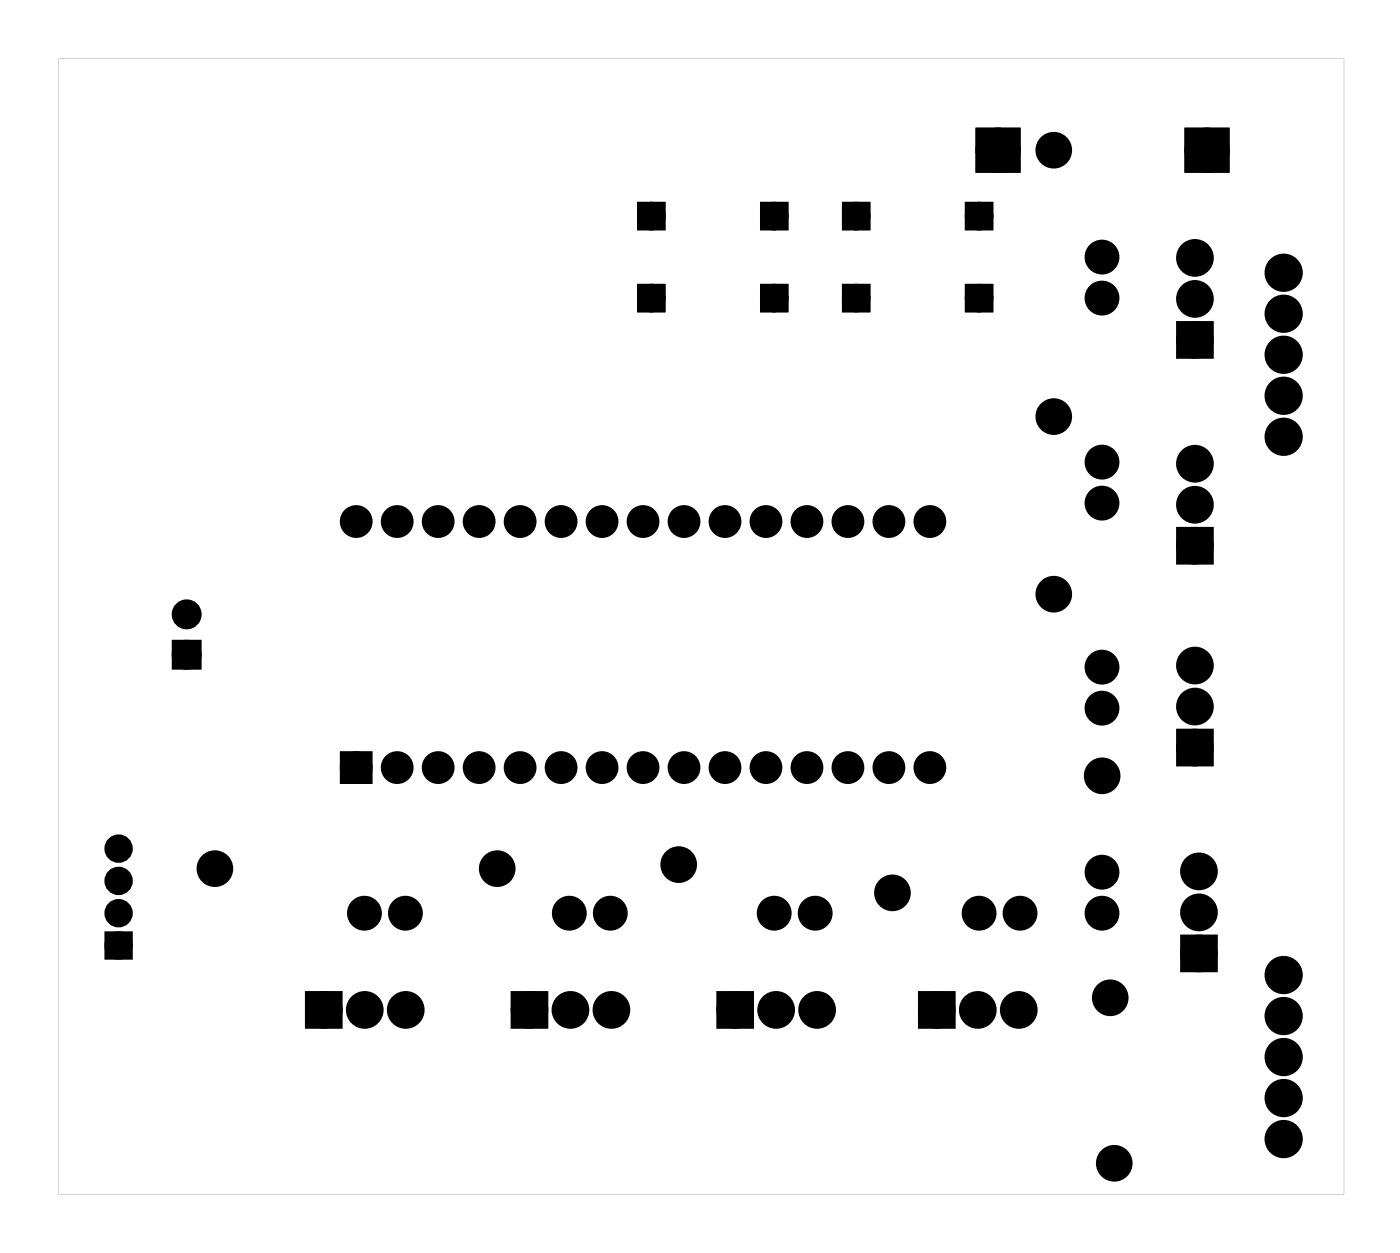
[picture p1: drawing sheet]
<svg xmlns="http://www.w3.org/2000/svg" width="87mm" height="78mm" viewBox="0 0 87 78" stroke-linecap="round" stroke-linejoin="round" font-family="sans-serif">
<g fill="#000">
<path d="M11 40h1.2v1.2h-1.2zM73.3 20.3h1.6v1.5h-1.6zM73.3 33h1.6v1.6h-1.6zM6.8 58h1.1v1.1h-1.1zM21.4 46.9h1.4v1.3h-1.4zM73.3 45.5h1.6v1.6h-1.6zM73.5 58.3h1.6v1.5h-1.6zM19.3 61.8h1.6v1.5h-1.6zM32 61.8h1.6v1.5h-1.6zM44.8 61.8h1.6v1.5h-1.6zM57.3 61.8h1.6v1.5h-1.6z"/>
<path d="M3.6 3.6h79.7v70.4h-79.7zM3.6 3.6v70.4h79.7v-70.4z"/>
<path d="M39.6 12.6h1.5v1.5h-1.5zM39.9 13.4a.5 .5 0 0 0 1 0 .5 .5 0 0 0-1 0z"/>
<path d="M39.6 17.7h1.5v1.5h-1.5zM39.9 18.5a.5 .5 0 0 0 1 0 .5 .5 0 0 0-1 0z"/>
<path d="M39.6 12.6h1.5v1.5h-1.5zM39.9 13.4a.5 .5 0 0 0 1 0 .5 .5 0 0 0-1 0z"/>
<path d="M39.6 17.7h1.5v1.5h-1.5zM39.9 18.5a.5 .5 0 0 0 1 0 .5 .5 0 0 0-1 0z"/>
<path d="M47.2 12.6h1.5v1.5h-1.5zM47.5 13.4a.5 .5 0 0 0 1 0 .5 .5 0 0 0-1 0z"/>
<path d="M47.2 17.7h1.5v1.5h-1.5zM47.5 18.5a.5 .5 0 0 0 1 0 .5 .5 0 0 0-1 0z"/>
<path d="M47.2 12.6h1.5v1.5h-1.5zM47.5 13.4a.5 .5 0 0 0 1 0 .5 .5 0 0 0-1 0z"/>
<path d="M47.2 17.7h1.5v1.5h-1.5zM47.5 18.5a.5 .5 0 0 0 1 0 .5 .5 0 0 0-1 0z"/>
<path d="M52.3 12.6h1.5v1.5h-1.5zM52.6 13.4a.5 .5 0 0 0 1 0 .5 .5 0 0 0-1 0z"/>
<path d="M52.3 17.7h1.5v1.5h-1.5zM52.6 18.5a.5 .5 0 0 0 1 0 .5 .5 0 0 0-1 0z"/>
<path d="M52.3 12.6h1.5v1.5h-1.5zM52.6 13.4a.5 .5 0 0 0 1 0 .5 .5 0 0 0-1 0z"/>
<path d="M52.3 17.7h1.5v1.5h-1.5zM52.6 18.5a.5 .5 0 0 0 1 0 .5 .5 0 0 0-1 0z"/>
<path d="M59.9 12.6h1.5v1.5h-1.5zM60.2 13.4a.5 .5 0 0 0 1 0 .5 .5 0 0 0-1 0z"/>
<path d="M59.9 17.7h1.5v1.5h-1.5zM60.2 18.5a.5 .5 0 0 0 1 0 .5 .5 0 0 0-1 0z"/>
<path d="M59.9 12.6h1.5v1.5h-1.5zM60.2 13.4a.5 .5 0 0 0 1 0 .5 .5 0 0 0-1 0z"/>
<path d="M59.9 17.7h1.5v1.5h-1.5zM60.2 18.5a.5 .5 0 0 0 1 0 .5 .5 0 0 0-1 0z"/>
<path d="M60.6 8h2.5v2.6h-2.5zM60.9 9.3a1.02 1.02 0 0 0 2 0 1.02 1.02 0 0 0-2 0z"/>
<path d="M60.6 8h2.5v2.6h-2.5zM60.9 9.3a1.02 1.02 0 0 0 2 0 1.02 1.02 0 0 0-2 0z"/>
<path d="M73.6 8h2.5v2.6h-2.5zM73.8 9.3a1.02 1.02 0 0 0 2 0 1.02 1.02 0 0 0-2 0z"/>
<path d="M73.6 8h2.5v2.6h-2.5zM73.8 9.3a1.02 1.02 0 0 0 2 0 1.02 1.02 0 0 0-2 0z"/>
</g>
<g fill="#000">
<circle cx="40.4" cy="13.4" r=".63"/>
<circle cx="40.4" cy="18.5" r=".63"/>
<circle cx="48" cy="13.4" r=".63"/>
<circle cx="48" cy="18.5" r=".63"/>
<circle cx="53.1" cy="13.4" r=".63"/>
<circle cx="53.1" cy="18.5" r=".63"/>
<circle cx="60.7" cy="13.4" r=".63"/>
<circle cx="60.7" cy="18.5" r=".63"/>
<circle cx="61.9" cy="9.3" r="1.14"/>
<circle cx="65.3" cy="9.3" r=".75"/>
<circle cx="68.3" cy="15.9" r=".7"/>
<circle cx="68.3" cy="18.5" r=".7"/>
<circle cx="74.1" cy="18.5" r=".79"/>
<circle cx="74.1" cy="16" r=".79"/>
<circle cx="74.8" cy="9.3" r="1.14"/>
<circle cx="79.6" cy="19.4" r=".8"/>
<circle cx="79.6" cy="16.9" r=".8"/>
<circle cx="11.6" cy="38.1" r=".6"/>
<circle cx="22.1" cy="32.3" r=".67"/>
<circle cx="24.6" cy="32.3" r=".67"/>
<circle cx="27.2" cy="32.3" r=".67"/>
<circle cx="29.7" cy="32.3" r=".67"/>
<circle cx="32.2" cy="32.3" r=".67"/>
<circle cx="34.8" cy="32.3" r=".67"/>
<circle cx="37.3" cy="32.3" r=".67"/>
<circle cx="39.9" cy="32.3" r=".67"/>
<circle cx="42.4" cy="32.3" r=".67"/>
<circle cx="44.9" cy="32.3" r=".67"/>
<circle cx="47.5" cy="32.3" r=".67"/>
<circle cx="50" cy="32.3" r=".67"/>
<circle cx="52.6" cy="32.3" r=".67"/>
<circle cx="55.1" cy="32.3" r=".67"/>
<circle cx="57.6" cy="32.3" r=".67"/>
<circle cx="65.3" cy="25.8" r=".75"/>
<circle cx="65.3" cy="36.8" r=".75"/>
<circle cx="68.3" cy="31.2" r=".7"/>
<circle cx="68.3" cy="28.6" r=".7"/>
<circle cx="74.1" cy="33.8" r=".79"/>
<circle cx="74.1" cy="21.1" r=".79"/>
<circle cx="74.1" cy="28.7" r=".79"/>
<circle cx="74.1" cy="31.3" r=".79"/>
<circle cx="79.6" cy="22" r=".8"/>
<circle cx="79.6" cy="24.5" r=".8"/>
<circle cx="79.6" cy="27.1" r=".8"/>
<circle cx="7.4" cy="54.6" r=".58"/>
<circle cx="7.4" cy="52.6" r=".58"/>
<circle cx="7.4" cy="56.6" r=".58"/>
<circle cx="7.4" cy="58.6" r=".58"/>
<circle cx="11.6" cy="40.6" r=".6"/>
<circle cx="13.3" cy="53.8" r=".75"/>
<circle cx="22.1" cy="47.5" r=".67"/>
<circle cx="22.6" cy="56.6" r=".7"/>
<circle cx="24.6" cy="47.5" r=".67"/>
<circle cx="25.1" cy="56.6" r=".7"/>
<circle cx="27.2" cy="47.5" r=".67"/>
<circle cx="29.7" cy="47.5" r=".67"/>
<circle cx="30.8" cy="53.8" r=".75"/>
<circle cx="32.2" cy="47.5" r=".67"/>
<circle cx="34.8" cy="47.5" r=".67"/>
<circle cx="35.3" cy="56.6" r=".7"/>
<circle cx="37.3" cy="47.5" r=".67"/>
<circle cx="37.8" cy="56.6" r=".7"/>
<circle cx="39.9" cy="47.5" r=".67"/>
<circle cx="42.1" cy="53.6" r=".75"/>
<circle cx="42.4" cy="47.5" r=".67"/>
<circle cx="44.9" cy="47.5" r=".67"/>
<circle cx="47.5" cy="47.5" r=".67"/>
<circle cx="48" cy="56.6" r=".7"/>
<circle cx="50" cy="47.5" r=".67"/>
<circle cx="50.5" cy="56.6" r=".7"/>
<circle cx="52.6" cy="47.5" r=".67"/>
<circle cx="55.1" cy="47.5" r=".67"/>
<circle cx="55.3" cy="55.3" r=".75"/>
<circle cx="57.6" cy="47.5" r=".67"/>
<circle cx="60.7" cy="56.6" r=".7"/>
<circle cx="63.2" cy="56.6" r=".7"/>
<circle cx="68.3" cy="56.6" r=".7"/>
<circle cx="68.3" cy="41.3" r=".7"/>
<circle cx="68.3" cy="43.9" r=".7"/>
<circle cx="68.3" cy="54" r=".7"/>
<circle cx="68.3" cy="48.1" r=".75"/>
<circle cx="74.1" cy="46.3" r=".79"/>
<circle cx="74.1" cy="43.8" r=".79"/>
<circle cx="74.1" cy="41.2" r=".79"/>
<circle cx="74.3" cy="59.1" r=".79"/>
<circle cx="74.3" cy="54" r=".79"/>
<circle cx="74.3" cy="56.5" r=".79"/>
<circle cx="20.1" cy="62.6" r=".79"/>
<circle cx="22.6" cy="62.6" r=".79"/>
<circle cx="25.2" cy="62.6" r=".79"/>
<circle cx="32.8" cy="62.6" r=".79"/>
<circle cx="35.4" cy="62.6" r=".79"/>
<circle cx="37.9" cy="62.6" r=".79"/>
<circle cx="45.6" cy="62.6" r=".79"/>
<circle cx="48.1" cy="62.6" r=".79"/>
<circle cx="50.7" cy="62.6" r=".79"/>
<circle cx="58.1" cy="62.6" r=".79"/>
<circle cx="60.6" cy="62.6" r=".79"/>
<circle cx="63.2" cy="62.6" r=".79"/>
<circle cx="68.8" cy="61.8" r=".75"/>
<circle cx="69.1" cy="72.1" r=".75"/>
<circle cx="79.6" cy="68" r=".8"/>
<circle cx="79.6" cy="62.9" r=".8"/>
<circle cx="79.6" cy="60.4" r=".8"/>
<circle cx="79.6" cy="65.5" r=".8"/>
<circle cx="79.6" cy="70.6" r=".8"/>
</g>
<g fill="none" stroke="#000" stroke-width=".69" stroke-linecap="butt">
<path d="M21.4 46.9h1.4v1.3h-1.4z"/>
<circle cx="22.1" cy="32.3" r=".67"/>
<circle cx="24.6" cy="32.3" r=".67"/>
<circle cx="27.2" cy="32.3" r=".67"/>
<circle cx="29.7" cy="32.3" r=".67"/>
<circle cx="32.2" cy="32.3" r=".67"/>
<circle cx="34.8" cy="32.3" r=".67"/>
<circle cx="37.3" cy="32.3" r=".67"/>
<circle cx="39.9" cy="32.3" r=".67"/>
<circle cx="42.4" cy="32.3" r=".67"/>
<circle cx="44.9" cy="32.3" r=".67"/>
<circle cx="47.5" cy="32.3" r=".67"/>
<circle cx="50" cy="32.3" r=".67"/>
<circle cx="52.6" cy="32.3" r=".67"/>
<circle cx="55.1" cy="32.3" r=".67"/>
<circle cx="57.6" cy="32.3" r=".67"/>
<circle cx="22.1" cy="47.5" r=".67"/>
<circle cx="24.6" cy="47.5" r=".67"/>
<circle cx="27.2" cy="47.5" r=".67"/>
<circle cx="29.7" cy="47.5" r=".67"/>
<circle cx="32.2" cy="47.5" r=".67"/>
<circle cx="34.8" cy="47.5" r=".67"/>
<circle cx="37.3" cy="47.5" r=".67"/>
<circle cx="39.9" cy="47.5" r=".67"/>
<circle cx="42.4" cy="47.5" r=".67"/>
<circle cx="44.9" cy="47.5" r=".67"/>
<circle cx="47.5" cy="47.5" r=".67"/>
<circle cx="50" cy="47.5" r=".67"/>
<circle cx="52.6" cy="47.5" r=".67"/>
<circle cx="55.1" cy="47.5" r=".67"/>
<circle cx="57.6" cy="47.5" r=".67"/>
</g>
<g fill="none" stroke="#000" stroke-width=".51">
<circle cx="40.4" cy="18.5" r=".63"/>
<circle cx="40.4" cy="13.4" r=".63"/>
<circle cx="48" cy="18.5" r=".63"/>
<circle cx="48" cy="13.4" r=".63"/>
<circle cx="53.1" cy="18.5" r=".63"/>
<circle cx="53.1" cy="13.4" r=".63"/>
<circle cx="60.7" cy="18.5" r=".63"/>
<circle cx="60.7" cy="13.4" r=".63"/>
<circle cx="61.9" cy="9.3" r="1.14"/>
<circle cx="74.8" cy="9.3" r="1.14"/>
</g>
<g fill="none" stroke="#000" stroke-width=".25">
<path d="M39.6 12.6h1.5v1.5h-1.5zM39.6 17.7h1.5v1.5h-1.5zM47.2 12.6h1.5v1.5h-1.5zM47.2 17.7h1.5v1.5h-1.5zM52.3 12.6h1.5v1.5h-1.5zM52.3 17.7h1.5v1.5h-1.5zM59.9 12.6h1.5v1.5h-1.5zM59.9 17.7h1.5v1.5h-1.5zM60.6 8h2.5v2.6h-2.5zM73.6 8h2.5v2.6h-2.5z"/>
<circle cx="40.4" cy="18.5" r=".5"/>
<circle cx="40.4" cy="13.4" r=".5"/>
<circle cx="48" cy="18.5" r=".5"/>
<circle cx="48" cy="13.4" r=".5"/>
<circle cx="53.1" cy="18.5" r=".5"/>
<circle cx="53.1" cy="13.4" r=".5"/>
<circle cx="60.7" cy="18.5" r=".5"/>
<circle cx="60.7" cy="13.4" r=".5"/>
<circle cx="61.9" cy="9.3" r="1.02"/>
<circle cx="74.8" cy="9.3" r="1.02"/>
</g>
<g fill="none" stroke="#000" stroke-width=".65" stroke-linecap="butt">
<path d="M11 40h1.2v1.2h-1.2z"/>
<circle cx="11.6" cy="38.1" r=".6"/>
<circle cx="11.6" cy="40.6" r=".6"/>
</g>
<g fill="none" stroke="#000" stroke-width=".76" stroke-linecap="butt">
<path d="M73.3 20.3h1.6v1.5h-1.6zM73.3 33h1.6v1.6h-1.6zM73.3 45.5h1.6v1.6h-1.6zM73.5 58.3h1.6v1.5h-1.6zM19.3 61.8h1.6v1.5h-1.6zM32 61.8h1.6v1.5h-1.6zM44.8 61.8h1.6v1.5h-1.6zM57.3 61.8h1.6v1.5h-1.6z"/>
<circle cx="65.3" cy="9.3" r=".75"/>
<circle cx="68.3" cy="15.9" r=".7"/>
<circle cx="68.3" cy="18.5" r=".7"/>
<circle cx="74.1" cy="16" r=".79"/>
<circle cx="74.1" cy="18.5" r=".79"/>
<circle cx="79.6" cy="16.9" r=".8"/>
<circle cx="79.6" cy="19.4" r=".8"/>
<circle cx="65.3" cy="36.8" r=".75"/>
<circle cx="65.3" cy="25.8" r=".75"/>
<circle cx="68.3" cy="28.6" r=".7"/>
<circle cx="68.3" cy="31.2" r=".7"/>
<circle cx="74.1" cy="28.7" r=".79"/>
<circle cx="74.1" cy="31.3" r=".79"/>
<circle cx="74.1" cy="33.8" r=".79"/>
<circle cx="74.1" cy="21.1" r=".79"/>
<circle cx="79.6" cy="22" r=".8"/>
<circle cx="79.6" cy="27.1" r=".8"/>
<circle cx="79.6" cy="24.5" r=".8"/>
<circle cx="13.3" cy="53.8" r=".75"/>
<circle cx="22.6" cy="56.6" r=".7"/>
<circle cx="25.1" cy="56.6" r=".7"/>
<circle cx="30.8" cy="53.8" r=".75"/>
<circle cx="35.3" cy="56.6" r=".7"/>
<circle cx="37.8" cy="56.6" r=".7"/>
<circle cx="42.1" cy="53.6" r=".75"/>
<circle cx="48" cy="56.6" r=".7"/>
<circle cx="50.5" cy="56.6" r=".7"/>
<circle cx="55.3" cy="55.3" r=".75"/>
<circle cx="60.7" cy="56.6" r=".7"/>
<circle cx="63.2" cy="56.6" r=".7"/>
<circle cx="68.3" cy="54" r=".7"/>
<circle cx="68.3" cy="41.3" r=".7"/>
<circle cx="68.3" cy="43.9" r=".7"/>
<circle cx="68.3" cy="56.6" r=".7"/>
<circle cx="68.3" cy="48.1" r=".75"/>
<circle cx="74.1" cy="41.2" r=".79"/>
<circle cx="74.1" cy="43.8" r=".79"/>
<circle cx="74.1" cy="46.3" r=".79"/>
<circle cx="74.3" cy="54" r=".79"/>
<circle cx="74.3" cy="56.5" r=".79"/>
<circle cx="74.3" cy="59.1" r=".79"/>
<circle cx="20.1" cy="62.6" r=".79"/>
<circle cx="22.6" cy="62.6" r=".79"/>
<circle cx="25.2" cy="62.6" r=".79"/>
<circle cx="32.8" cy="62.6" r=".79"/>
<circle cx="35.4" cy="62.6" r=".79"/>
<circle cx="37.9" cy="62.6" r=".79"/>
<circle cx="45.6" cy="62.6" r=".79"/>
<circle cx="48.1" cy="62.6" r=".79"/>
<circle cx="50.7" cy="62.6" r=".79"/>
<circle cx="58.1" cy="62.6" r=".79"/>
<circle cx="60.6" cy="62.6" r=".79"/>
<circle cx="63.2" cy="62.6" r=".79"/>
<circle cx="68.8" cy="61.8" r=".75"/>
<circle cx="69.1" cy="72.1" r=".75"/>
<circle cx="79.6" cy="60.4" r=".8"/>
<circle cx="79.6" cy="62.9" r=".8"/>
<circle cx="79.6" cy="65.5" r=".8"/>
<circle cx="79.6" cy="70.6" r=".8"/>
<circle cx="79.6" cy="68" r=".8"/>
</g>
<g fill="none" stroke="#000" stroke-width=".6">
<path d="M6.8 58h1.1v1.1h-1.1z"/>
<circle cx="7.4" cy="52.6" r=".58"/>
<circle cx="7.4" cy="54.6" r=".58"/>
<circle cx="7.4" cy="58.6" r=".58"/>
<circle cx="7.4" cy="56.6" r=".58"/>
</g>
</svg>
